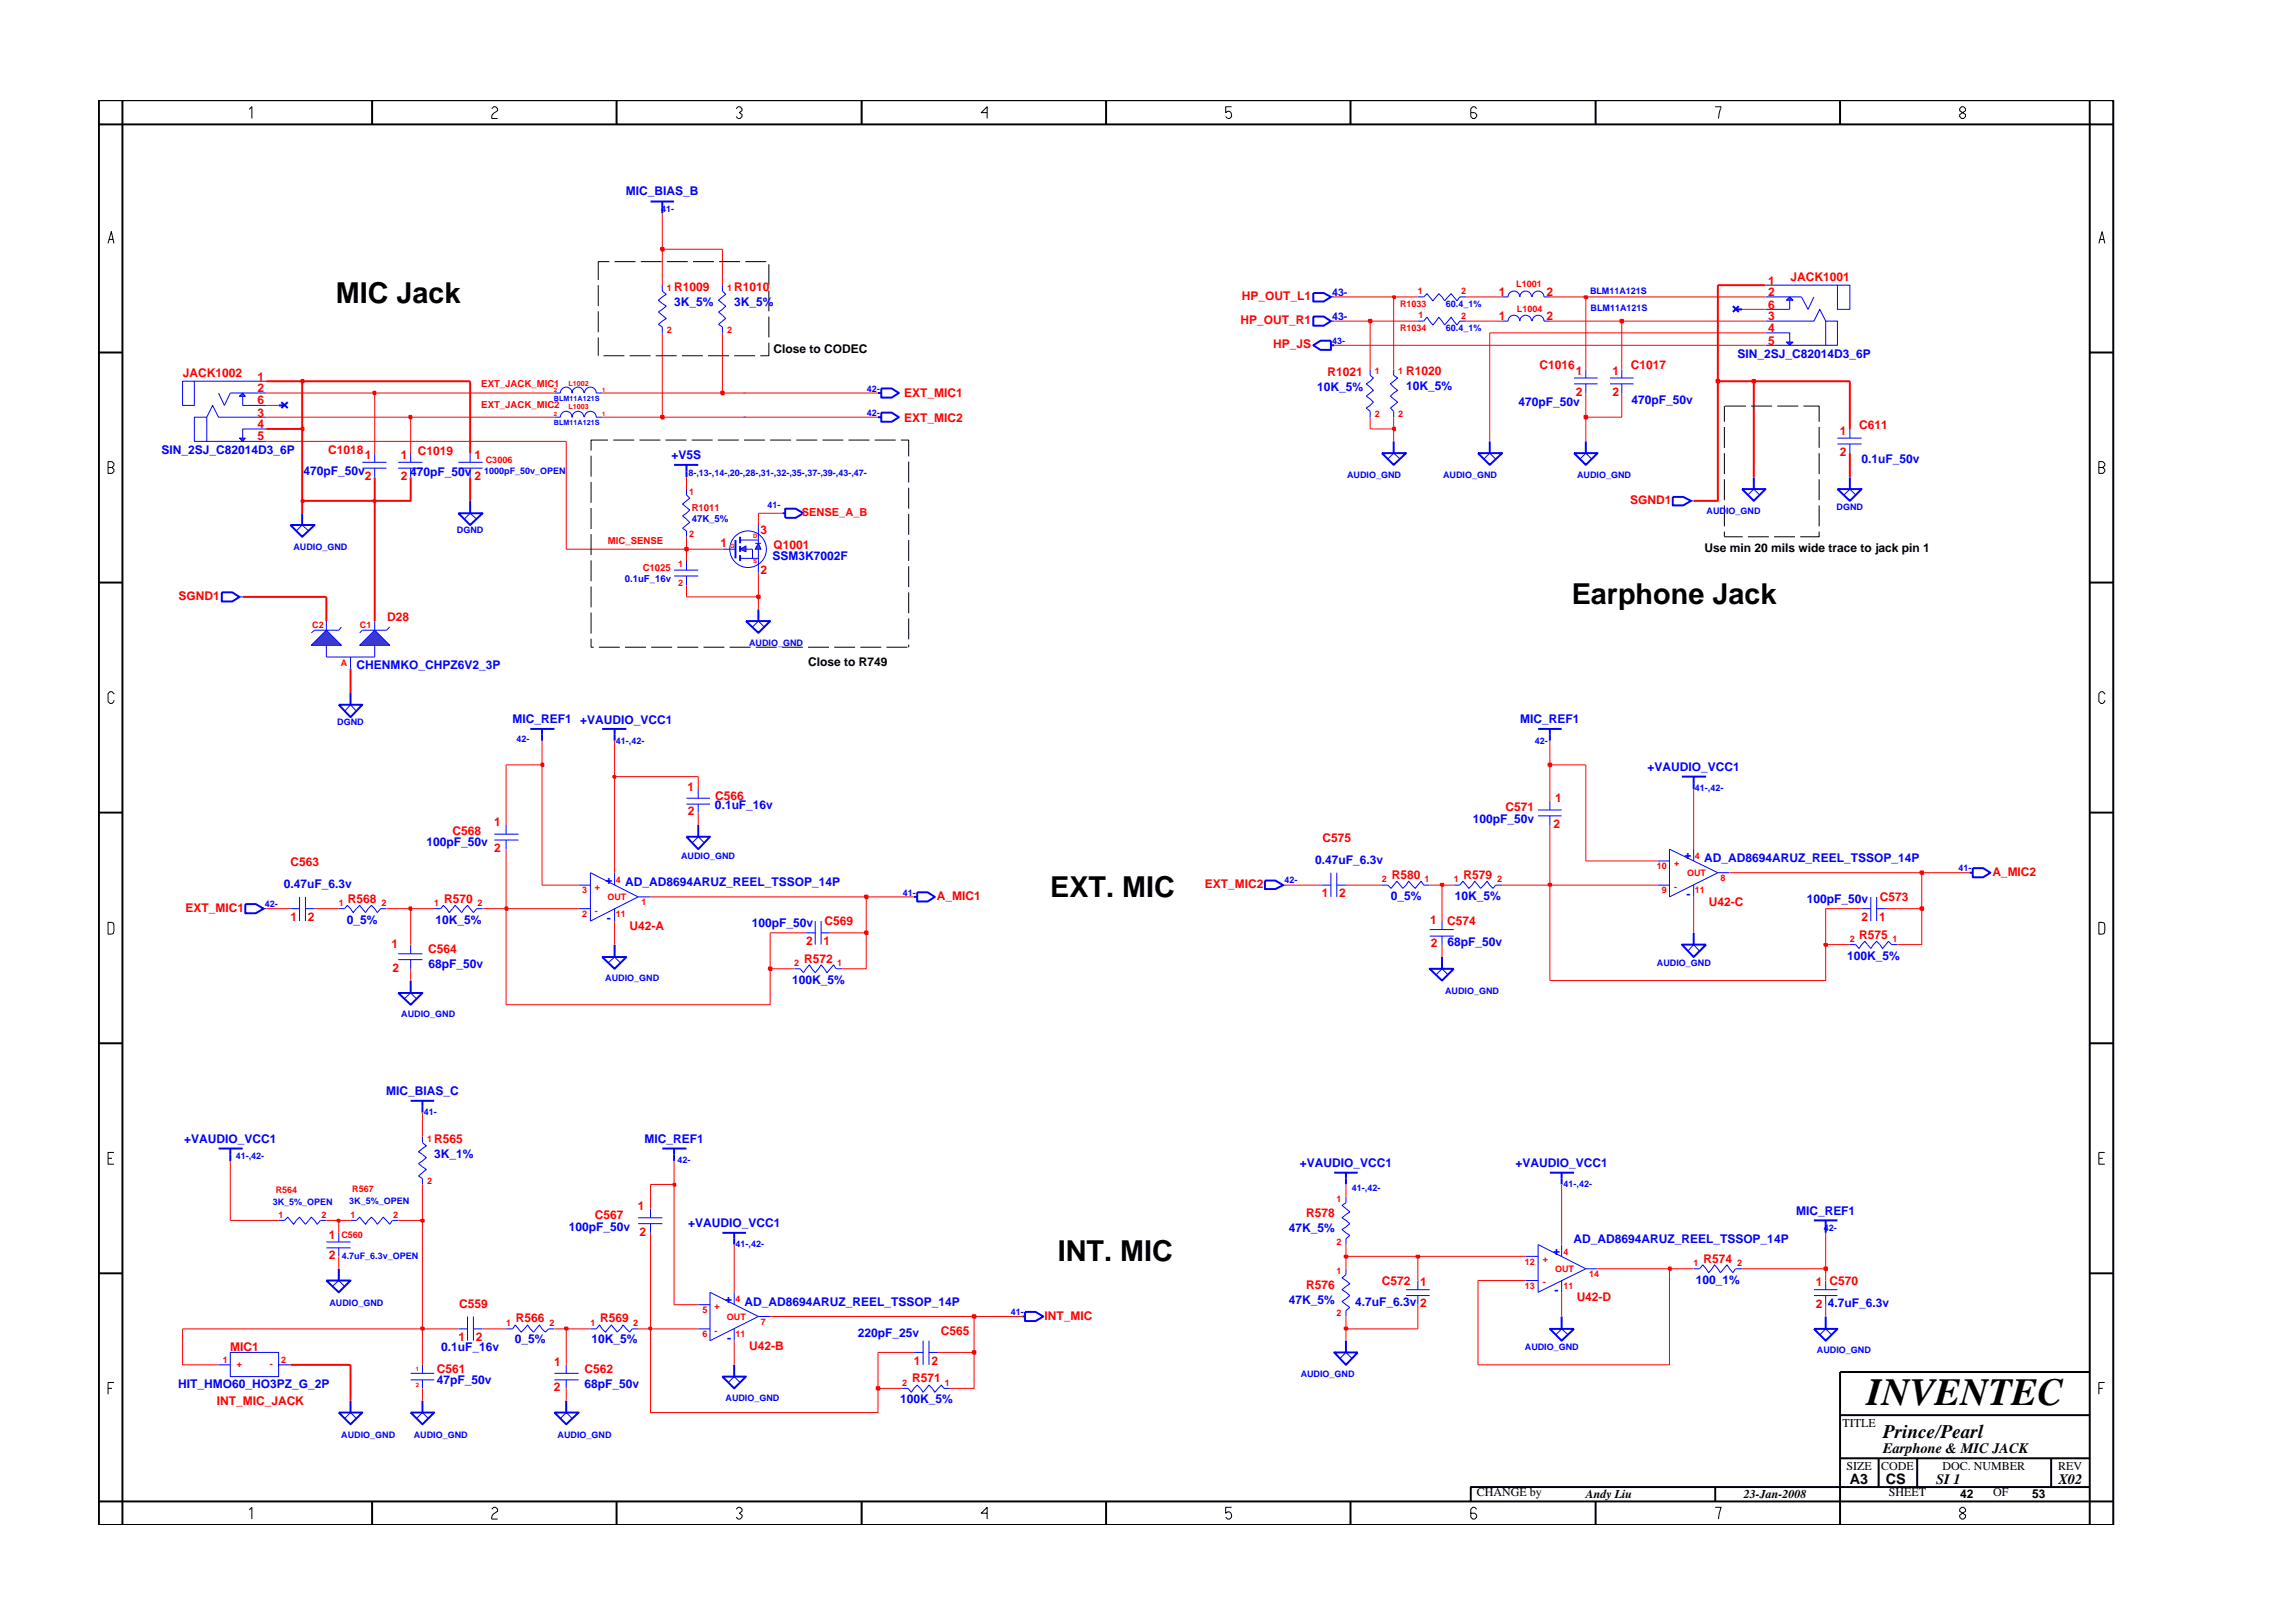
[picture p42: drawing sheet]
<svg xmlns="http://www.w3.org/2000/svg" width="297mm" height="210mm" viewBox="0 0 297 210" stroke-linecap="round" stroke-linejoin="round" font-family="sans-serif">
<defs><g id="words">
<text font-size="5" x="241.8" y="182">INVENTEC</text>
<g font-size="3.7">
<text x="43.5" y="39.3">MIC Jack</text>
<text x="203.6" y="78.3">Earphone Jack</text>
<text x="136.1" y="116.2">EXT. MIC</text>
<text x="137" y="163.4">INT. MIC</text>
</g>
<text font-size="2.5" x="244" y="186.3">Prince/Pearl</text>
<g font-size="1.9">
<text x="244" y="188.2">Earphone &amp; MIC JACK</text>
<text x="239.6" y="192.2">A3</text>
<text x="244.3" y="192.3">CS</text>
<text x="250.8" y="192.2">SI 1</text>
<text x="266.6" y="192.2">X02</text>
</g>
<g font-size="1.6" fill="#00f">
<text x="81.1" y="25.3">MIC_BIAS_B</text>
<text x="87.3" y="39.7">3K_5%</text>
<text x="95.1" y="39.7">3K_5%</text>
<text x="225.1" y="46.4">SIN_2SJ_C82014D3_6P</text>
<text x="170.6" y="50.7">10K_5%</text>
<text x="182.1" y="50.6">10K_5%</text>
<text x="196.7" y="52.6">470pF_50v</text>
<text x="211.4" y="52.3">470pF_50v</text>
<text x="20.9" y="58.9">SIN_2SJ_C82014D3_6P</text>
<text x="87" y="59.5">+V5S</text>
<text x="39.3" y="61.5">470pF_50v</text>
<text x="53.1" y="61.7">470pF_50v</text>
<text x="241.1" y="60">0.1uF_50v</text>
<text x="100.1" y="72.6">SSM3K7002F</text>
<text x="46.2" y="86.6">CHENMKO_CHPZ6V2_3P</text>
<text x="66.4" y="93.7">MIC_REF1</text>
<text x="75.2" y="93.8">+VAUDIO_VCC1</text>
<text x="196.9" y="93.7">MIC_REF1</text>
<text x="213.4" y="99.8">+VAUDIO_VCC1</text>
<text x="92.6" y="104.8">0.1uF_16v</text>
<text x="190.8" y="106.6">100pF_50v</text>
<text x="55.2" y="109.6">100pF_50v</text>
<text x="170.4" y="111.9">0.47uF_6.3v</text>
<text x="218.2" y="111.3">+</text>
<text x="220.8" y="111.7">AD_AD8694ARUZ_REEL_TSSOP_14P</text>
<text x="36.8" y="115">0.47uF_6.3v</text>
<text x="44.9" y="119.7">0_5%</text>
<text x="56.4" y="119.7">10K_5%</text>
<text x="78.4" y="114.5">+</text>
<text x="78.6" y="119.5">-</text>
<text x="81" y="114.8">AD_AD8694ARUZ_REEL_TSSOP_14P</text>
<text x="180.2" y="116.6">0_5%</text>
<text x="188.5" y="116.6">10K_5%</text>
<text x="218.5" y="116.3">-</text>
<text x="234.1" y="117">100pF_50v</text>
<text x="55.5" y="125.4">68pF_50v</text>
<text x="97.4" y="120.1">100pF_50v</text>
<text x="187.5" y="122.6">68pF_50v</text>
<text x="239.3" y="124.3">100K_5%</text>
<text x="102.6" y="127.5">100K_5%</text>
<text x="50" y="141.8">MIC_BIAS_C</text>
<text x="23.9" y="148">+VAUDIO_VCC1</text>
<text x="56.2" y="150">3K_1%</text>
<text x="83.5" y="148">MIC_REF1</text>
<text x="168.4" y="151.2">+VAUDIO_VCC1</text>
<text x="196.3" y="151.2">+VAUDIO_VCC1</text>
<text x="73.7" y="159.4">100pF_50v</text>
<text x="89.1" y="158.9">+VAUDIO_VCC1</text>
<text x="167" y="159.6">47K_5%</text>
<text x="203.8" y="161">AD_AD8694ARUZ_REEL_TSSOP_14P</text>
<text x="232.7" y="157.3">MIC_REF1</text>
<text x="201.2" y="162.6">+</text>
<text x="201.4" y="167.6">-</text>
<text x="219.7" y="166.3">100_1%</text>
<text x="93.9" y="168.8">+</text>
<text x="94.2" y="173.8">-</text>
<text x="96.5" y="169.2">AD_AD8694ARUZ_REEL_TSSOP_14P</text>
<text x="111.1" y="173.3">220pF_25v</text>
<text x="167" y="168.9">47K_5%</text>
<text x="175.5" y="169.2">4.7uF_6.3v</text>
<text x="236.8" y="169.3">4.7uF_6.3v</text>
<text x="23.1" y="179.8">HIT_HMO60_HO3PZ_G_2P</text>
<text x="56.6" y="179.3">47pF_50v</text>
<text x="57.1" y="175">0.1uF_16v</text>
<text x="66.7" y="174">0_5%</text>
<text x="75.7" y="179.8">68pF_50v</text>
<text x="76.6" y="174">10K_5%</text>
<text x="116.6" y="181.8">100K_5%</text>
</g>
<g font-size="1.6" fill="#f00">
<text x="87.3" y="37.7">R1009</text>
<text x="95.1" y="37.7">R1010</text>
<text x="160.9" y="38.9">HP_OUT_L1</text>
<text x="194.2" y="41.4">1</text>
<text x="194.2" y="38.3">1</text>
<text x="200.3" y="41.4">2</text>
<text x="200.3" y="38.3">2</text>
<text x="229.1" y="36.9">1</text>
<text x="229.1" y="38.4">2</text>
<text x="229.1" y="41.5">3</text>
<text x="229.1" y="40">6</text>
<text x="231.9" y="36.4">JACK1001</text>
<text x="160.7" y="42">HP_OUT_R1</text>
<text x="164.9" y="45.1">HP_JS</text>
<text x="199.4" y="47.8">C1016</text>
<text x="211.3" y="47.8">C1017</text>
<text x="229.1" y="43">4</text>
<text x="229.1" y="44.6">5</text>
<text x="23.7" y="48.9">JACK1002</text>
<text x="33.4" y="49.3">1</text>
<text x="33.4" y="50.8">2</text>
<text x="33.4" y="54">3</text>
<text x="33.4" y="52.4">6</text>
<text x="117.1" y="51.5">EXT_MIC1</text>
<text x="172" y="48.7">R1021</text>
<text x="182.1" y="48.6">R1020</text>
<text x="204.1" y="48.6">1</text>
<text x="204.1" y="51.3">2</text>
<text x="208.9" y="48.6">1</text>
<text x="208.9" y="51.3">2</text>
<text x="33.4" y="55.5">4</text>
<text x="33.4" y="57">5</text>
<text x="42.5" y="58.8">C1018</text>
<text x="47.3" y="59.5">1</text>
<text x="51.9" y="59.5">1</text>
<text x="54.1" y="58.9">C1019</text>
<text x="61.5" y="59.5">1</text>
<text x="117.1" y="54.6">EXT_MIC2</text>
<text x="238.3" y="56.3">1</text>
<text x="238.3" y="59.1">2</text>
<text x="240.8" y="55.6">C611</text>
<text x="47.3" y="62.2">2</text>
<text x="51.9" y="62.2">2</text>
<text x="61.5" y="62.2">2</text>
<text x="211.2" y="65.3">SGND1</text>
<text x="93.3" y="70.9">1</text>
<text x="98.5" y="69.1">3</text>
<text x="100.2" y="71.1">Q1001</text>
<text x="23.1" y="77.7">SGND1</text>
<text x="98.5" y="74.4">2</text>
<text x="50.2" y="80.5">D28</text>
<text x="64" y="107">1</text>
<text x="89.1" y="102.5">1</text>
<text x="89.1" y="105.6">2</text>
<text x="92.7" y="103.7">C566</text>
<text x="195" y="105.1">C571</text>
<text x="201.3" y="107.3">2</text>
<text x="201.5" y="103.9">1</text>
<text x="37.6" y="112.2">C563</text>
<text x="58.6" y="108.1">C568</text>
<text x="64" y="110.4">2</text>
<text x="171.3" y="109.1">C575</text>
<text x="180.3" y="113.8">R580</text>
<text x="189.6" y="113.8">R579</text>
<text x="258.1" y="113.5">A_MIC2</text>
<text x="24" y="118.1">EXT_MIC1</text>
<text x="37.6" y="119.3">1</text>
<text x="39.9" y="119.3">2</text>
<text x="45.1" y="117">R568</text>
<text x="57.5" y="117">R570</text>
<text x="106.8" y="119.9">C569</text>
<text x="121.4" y="116.6">A_MIC1</text>
<text x="156.1" y="115">EXT_MIC2</text>
<text x="171.2" y="116.2">1</text>
<text x="173.5" y="116.2">2</text>
<text x="185.3" y="119.6">1</text>
<text x="187.5" y="119.8">C574</text>
<text x="221.3" y="117.4">U42-C</text>
<text x="241.2" y="119.3">2</text>
<text x="243.4" y="119.3">1</text>
<text x="243.5" y="116.8">C573</text>
<text x="50.7" y="122.8">1</text>
<text x="50.8" y="125.9">2</text>
<text x="55.5" y="123.5">C564</text>
<text x="81.6" y="120.5">U42-A</text>
<text x="104.2" y="124.7">R572</text>
<text x="104.4" y="122.4">2</text>
<text x="106.7" y="122.4">1</text>
<text x="185.4" y="122.7">2</text>
<text x="240.8" y="121.6">R575</text>
<text x="56.2" y="148">R565</text>
<text x="42.6" y="160.5">1</text>
<text x="77.1" y="157.9">C567</text>
<text x="82.6" y="156.7">1</text>
<text x="82.8" y="160.1">2</text>
<text x="169.2" y="157.7">R578</text>
<text x="42.6" y="163.2">2</text>
<text x="169.2" y="167">R576</text>
<text x="179" y="166.5">C572</text>
<text x="184" y="166.7">1</text>
<text x="220.7" y="163.6">R574</text>
<text x="235.2" y="166.7">1 C570</text>
<text x="59.4" y="173.7">1</text>
<text x="59.5" y="169.5">C559</text>
<text x="61.6" y="173.7">2</text>
<text x="66.8" y="171.3">R566</text>
<text x="77.8" y="171.3">R569</text>
<text x="121.9" y="172.9">C565</text>
<text x="135.3" y="171">INT_MIC</text>
<text x="184" y="169.3">2</text>
<text x="204.2" y="168.6">U42-D</text>
<text x="235.2" y="169.4">2</text>
<text x="29.8" y="175">MIC1</text>
<text x="56.6" y="177.8">C561</text>
<text x="71.8" y="177">1</text>
<text x="75.7" y="177.8">C562</text>
<text x="97.1" y="174.8">U42-B</text>
<text x="118.1" y="179.1">R571</text>
<text x="118.4" y="176.8">1</text>
<text x="120.7" y="176.8">2</text>
<text x="28.1" y="182.1">INT_MIC_JACK</text>
<text x="71.7" y="180.2">2</text>
</g>
<g font-size="1.6">
<text x="100.2" y="45.7">Close to CODEC</text>
<text x="220.8" y="71.6">Use min 20 mils wide trace to jack pin 1</text>
<text x="104.7" y="86.3">Close to R749</text>
<text x="238.7" y="184.8">TITLE</text>
<text x="239.2" y="190.4">SIZE</text>
<text x="243.7" y="190.4">CODE</text>
<text x="251.6" y="190.4">DOC. NUMBER</text>
<text x="266.6" y="190.4">REV</text>
<text x="191.3" y="193.9">CHANGE by</text>
<text x="205.4" y="194.1">Andy Liu</text>
<text x="225.9" y="194.1">23-Jan-2008</text>
<text x="244.7" y="193.9">SHEET</text>
<text x="253.9" y="194.1">42</text>
<text x="258.2" y="193.9">OF</text>
<text x="263.3" y="194.1">53</text>
</g>
<g font-size="1.4" fill="#00f">
<text x="172.6" y="41.4">43-</text>
<text x="172.6" y="38.3">43-</text>
</g>
<text font-size="1.4" fill="#f00" x="103.9" y="66.9">SENSE_A_B</text>
<g font-size="1.2" fill="#00f">
<text x="85.6" y="27.5">41-</text>
<text x="187.3" y="39.7">60.4_1%</text>
<text x="206" y="38">BLM11A121S</text>
<text x="206.1" y="40.3">BLM11A121S</text>
<text x="172.6" y="44.6">43-</text>
<text x="187.3" y="42.9">60.4_1%</text>
<text x="112.3" y="53.9">42-</text>
<text x="112.3" y="50.7">42-</text>
<text x="62.7" y="61.4">1000pF_50v_OPEN</text>
<text x="89.2" y="61.7">8-,13-,14-,20-,28-,31-,32-,35-,37-,39-,43-,47-</text>
<text x="99.4" y="65.8">41-</text>
<text x="174.5" y="61.9">AUDIO_GND</text>
<text x="186.9" y="61.9">AUDIO_GND</text>
<text x="204.3" y="62">AUDIO_GND</text>
<text x="38" y="71.3">AUDIO_GND</text>
<text x="59.2" y="69.1">DGND</text>
<text x="89.6" y="67.6">47K_5%</text>
<text x="221.1" y="66.6">AUDIO_GND</text>
<text x="237.9" y="66">DGND</text>
<text x="80.9" y="75.4">0.1uF_16v</text>
<text x="97" y="83.6">AUDIO_GND</text>
<text x="43.7" y="94">DGND</text>
<text x="66.9" y="96.2">42-</text>
<text x="79.8" y="96.3">41-,42-</text>
<text x="198.8" y="96.4">42-</text>
<text x="219.6" y="102.5">41-,42-</text>
<text x="88.2" y="111.2">AUDIO_GND</text>
<text x="253.7" y="112.9">41-</text>
<text x="34.3" y="117.5">42-</text>
<text x="117" y="116">41-</text>
<text x="166.4" y="114.4">42-</text>
<text x="214.6" y="125.2">AUDIO_GND</text>
<text x="52" y="131.8">AUDIO_GND</text>
<text x="78.4" y="127.1">AUDIO_GND</text>
<text x="187.2" y="128.8">AUDIO_GND</text>
<text x="54.9" y="144.4">41-</text>
<text x="30.5" y="150.1">41-,42-</text>
<text x="45.2" y="156">3K_5%_OPEN</text>
<text x="87.8" y="150.7">42-</text>
<text x="175.1" y="154.3">41-,42-</text>
<text x="202.6" y="153.7">41-,42-</text>
<text x="35.3" y="156.1">3K_5%_OPEN</text>
<text x="95.3" y="161.5">41-,42-</text>
<text x="236.3" y="159.5">42-</text>
<text x="44.3" y="163">4.7uF_6.3v_OPEN</text>
<text x="42.7" y="169.1">AUDIO_GND</text>
<text x="130.9" y="170.4">41-</text>
<text x="168.5" y="178.5">AUDIO_GND</text>
<text x="197.5" y="174.9">AUDIO_GND</text>
<text x="235.4" y="175.3">AUDIO_GND</text>
<text x="94" y="181.5">AUDIO_GND</text>
<text x="44.2" y="186.2">AUDIO_GND</text>
<text x="53.6" y="186.2">AUDIO_GND</text>
<text x="72.2" y="186.2">AUDIO_GND</text>
</g>
<g font-size="1.2" fill="#f00">
<text x="86.4" y="37.7">1</text>
<text x="94.2" y="37.7">1</text>
<text x="181.4" y="39.7">R1033</text>
<text x="183.7" y="38.1">1</text>
<text x="183.8" y="41.2">1</text>
<text x="189.3" y="41.3">2</text>
<text x="189.3" y="38.1">2</text>
<text x="196.4" y="37.2">L1001</text>
<text x="196.5" y="40.4">L1004</text>
<text x="86.4" y="43.1">2</text>
<text x="94.2" y="43.1">2</text>
<text x="181.4" y="42.9">R1034</text>
<text x="62.3" y="52.9">EXT_JACK_MIC2</text>
<text x="62.3" y="50.1">EXT_JACK_MIC1</text>
<text x="178.1" y="48.5">1</text>
<text x="181.1" y="48.5">1</text>
<text x="178.1" y="54">2</text>
<text x="181.1" y="54">2</text>
<text x="62.9" y="60">C3006</text>
<text x="89.3" y="64.1">1</text>
<text x="78.7" y="70.4">MIC_SENSE</text>
<text x="89.3" y="69.5">2</text>
<text x="89.6" y="66.2">R1011</text>
<text x="83.3" y="73.9">C1025</text>
<text x="87.9" y="73.4">1</text>
<text x="87.9" y="75.9">2</text>
<text x="40.4" y="81.4">C2</text>
<text x="46.6" y="81.4">C1</text>
<text x="44.1" y="86.3">A</text>
<text x="214.6" y="112.6">10</text>
<text x="216.9" y="112.1">+</text>
<text x="218.5" y="113.5">OUT</text>
<text x="219.6" y="111.2">4</text>
<text x="43.9" y="117.4">1</text>
<text x="49.4" y="117.4">2</text>
<text x="56.2" y="117.4">1</text>
<text x="61.9" y="117.4">2</text>
<text x="75.4" y="115.7">3</text>
<text x="75.4" y="118.8">2</text>
<text x="77.1" y="115.3">+</text>
<text x="77.1" y="118.4">-</text>
<text x="78.7" y="116.6">OUT</text>
<text x="79.8" y="114.4">4</text>
<text x="79.8" y="118.8">11</text>
<text x="83.1" y="117.2">1</text>
<text x="179" y="114.2">2</text>
<text x="184.5" y="114.2">1</text>
<text x="188.3" y="114.2">1</text>
<text x="193.9" y="114.2">2</text>
<text x="215.3" y="115.7">9</text>
<text x="216.9" y="115.3">-</text>
<text x="219.6" y="115.7">11</text>
<text x="222.9" y="114.2">8</text>
<text x="102.9" y="125.1">2</text>
<text x="108.4" y="125.1">1</text>
<text x="239.6" y="122">2</text>
<text x="245.2" y="122">1</text>
<text x="55.3" y="148">1</text>
<text x="35.7" y="154.5">R564</text>
<text x="45.6" y="154.5">R567</text>
<text x="55.3" y="153.4">2</text>
<text x="173.1" y="155.7">1</text>
<text x="36.1" y="157.8">1</text>
<text x="41.6" y="157.8">2</text>
<text x="44.2" y="160.3">C560</text>
<text x="45.4" y="157.8">1</text>
<text x="50.9" y="157.8">2</text>
<text x="173.1" y="161.2">2</text>
<text x="173.1" y="165.1">1</text>
<text x="197.5" y="163.9">12</text>
<text x="197.5" y="166.9">13</text>
<text x="199.8" y="163.5">+</text>
<text x="199.8" y="166.5">-</text>
<text x="201.4" y="164.8">OUT</text>
<text x="202.6" y="162.5">4</text>
<text x="202.6" y="166.9">11</text>
<text x="205.9" y="165.4">14</text>
<text x="219.4" y="163.9">1</text>
<text x="225" y="163.9">2</text>
<text x="65.6" y="171.7">1</text>
<text x="71.2" y="171.7">2</text>
<text x="76.5" y="171.7">1</text>
<text x="82" y="171.7">2</text>
<text x="91" y="170.1">5</text>
<text x="91" y="173.2">6</text>
<text x="92.6" y="169.6">+</text>
<text x="92.6" y="172.8">-</text>
<text x="94.2" y="171">OUT</text>
<text x="95.3" y="168.7">4</text>
<text x="95.3" y="173.2">11</text>
<text x="98.6" y="171.6">7</text>
<text x="173.1" y="170.5">2</text>
<text x="28.8" y="176.6">1</text>
<text x="30.7" y="177.2">+</text>
<text x="34.9" y="177.2">-</text>
<text x="36.4" y="176.6">2</text>
<text x="116.9" y="179.5">2</text>
<text x="122.4" y="179.5">1</text>
</g>
<g font-size=".9" fill="#00f">
<text x="71.8" y="51.9">BLM11A121S</text>
<text x="71.8" y="55.1">BLM11A121S</text>
</g>
<g font-size=".9" fill="#f00">
<text x="73.6" y="50">L1002</text>
<text x="73.6" y="53">L1003</text>
</g>
<g font-size=".8" fill="#f00">
<text x="71.7" y="50.7">2</text>
<text x="71.7" y="53.9">2</text>
<text x="78" y="50.7">1</text>
<text x="78" y="53.9">1</text>
<text x="94.6" y="70.9">G</text>
<text x="97.6" y="69.8">D</text>
<text x="97.6" y="73">S</text>
<text x="53.9" y="177.6">1</text>
<text x="53.9" y="179.7">2</text>
</g>
</g></defs>
<path d="M113.7 50.9h.5M114.2 50.3h1.3l.9 .6-.9 .6h-1.3zM179 58.7h3.1l-1.6 1.5zM180.5 57.2v1.5M191.5 58.7h3.1l-1.6 1.5zM193 57.2v1.5M43.9 183h3l-1.5 1.5zM45.4 181.5v1.5" fill="none" stroke="#00f" stroke-width=".25"/>
<g fill="none" stroke="#00f" stroke-width=".13">
<path d="M228.7 36.9h9.3M231.8 38.5v1.6h-3.1M235 38.5l-.8 1.6-.8-1.6h-4.7M238 36.9h1.6v3.2h-1.6zM179.8 59.5l.7-.8 .9 .8M192.2 59.5l.8-.8 .7 .8M228.7 41.6h6.3l.7-1.5 .8 1.5M228.7 44.7h7.8M228.7 43.1h3.1v1.6M236.5 41.6h1.5v3.1h-1.5zM87.3 74.6h3.2M87.3 73.9h3.2"/>
<path d="M88.9 72.7v1.2M88.9 74.6v1.2M186.8 119.3v1.1M185.2 121.3h3.1M185.2 120.4h3.1M186.8 121.3v1.1M239.6 122.4h.8l.4 .5 .8-1 .7 1 .8-1 .8 1 .7-1 .5 .5h.7M59.4 172.2h1.2M60.6 170.5v3.2M61.3 172.2h1.2M61.3 170.5v3.2M44.6 183.8l.8-.8 .8 .8"/>
</g>
<path d="M231.8 38.5l.5 .4h-.9z" fill="#3c3cc8"/>
<path d="M231.8 38.5l.5 .4h-.9z" fill="none" stroke="#00f" stroke-width=".13"/>
<path d="M231.4 44.3h.9l-.5 .4z" fill="#3c3cc8"/>
<g fill="none" stroke="#00f" stroke-width=".13">
<path d="M85.8 36.9v.8l.5 .4-1 .8 1 .8-1 .7 1 .9-1 .7 .5 .4v.7M93.6 36.9v.8l.4 .4-.9 .8 .9 .8-.9 .7 .9 .9-.9 .7 .5 .4v.7M23.7 49.4h1.5v3.1h-1.5zM25.2 54h1.6v3.2h-1.6zM25.2 49.4h9.3M26.8 57.2h7.7M26.8 54l.7-1.5 .8 1.5h6.2M28.3 50.9l.8 1.6 .7-1.6h4.7M31.4 50.9v1.6h3.1M34.5 55.6h-3.1v1.6M172.4 41.6h.4M177.5 47.9v.7l.4 .4-.9 .7 .9 .9-.9 .7 .9 .8-.9 .8 .5 .4v.7"/>
<path d="M231.4 44.3h.9l-.5 .4zM38.4 68.8l.7-.8 .9 .8M226.4 64.1l.8-.7 .8 .7M34.1 117.7h.4M75 114.7h1.5M75 117.7h1.5M76.5 113.1l6.2 3.1-6.2 3.1zM79.6 113.1v1.6M79.6 117.7v1.6M82.7 116.2h1.6M105.6 119.3v3.1M106.4 119.3v3.1"/>
<path d="M104.4 120.8h1.2M106.4 120.8h1.2M43.9 159.7v1.2M42.3 161.7h3.1M42.3 160.9h3.1M43.9 161.7v1.1M116.9 179.9h.7l.5 .5 .7-1 .8 1 .7-1 .8 1 .8-1 .4 .5h.7M235.7 172.9l.8-.7 .8 .7"/>
</g>
<g fill="none" stroke="#00f" stroke-width=".25">
<path d="M170.1 41h1.4l.9 .6-.9 .6h-1.4zM37.6 68h3.2l-1.7 1.5zM39.1 66.5v1.5M87.3 60.2h3.2M88.9 60.2v1.6M225.7 63.4h3l-1.5 1.5zM227.2 61.8v1.6M78 94.4h3.1M79.6 94.4v1.6M31.8 117.1h1.3l1 .6-1 .6h-1.3zM132.4 170.5h.4M132.8 170h1.3l1.1 .5-1.1 .6h-1.3z"/>
<path d="M235 172.2h3l-1.5 1.5zM236.5 170.5v1.7"/>
</g>
<path d="M31.4 50.9l.4 .4h-.8z" fill="#3c3cc8"/>
<path d="M31.4 50.9l.4 .4h-.8z" fill="none" stroke="#00f" stroke-width=".13"/>
<path d="M31 56.8h.8l-.4 .4z" fill="#3c3cc8"/>
<path d="M31 56.8h.8l-.4 .4zM48.5 80.5v1.1M48.5 83.6v1.5M50.5 81.2l-.4 .4h-3.2l-.3 .4" fill="none" stroke="#00f" stroke-width=".13"/>
<path d="M46.6 83.6l1.9-2 2 2z" fill="#3c3cc8"/>
<path d="M42.3 80.5v1.1M42.3 83.6v1.5M44.2 81.2l-.3 .4h-3.1l-.5 .4M46.6 83.6l1.9-2 2 2z" fill="none" stroke="#00f" stroke-width=".13"/>
<path d="M40.3 83.6l2-2 1.9 2z" fill="#3c3cc8"/>
<g fill="none" stroke="#00f" stroke-width=".13">
<path d="M172.4 38.5h.4M183.7 38.5h.7l.5-.5 .7 1 .8-1 .7 1 .9-1 .8 1 .3-.5h.8M194.6 38.5h.8a.76 .76 0 0 1 .7-.8 .76 .76 0 0 1 .8 .8 .76 .76 0 0 1 .7-.8 .76 .76 0 0 1 .8 .8M198.5 38.5a.76 .76 0 0 1 .7-.8 .76 .76 0 0 1 .8 .8h.8M46.9 59.9h3.2M48.5 58.7v1.2M59.4 59.9h3.1M60.9 58.7v1.2M71.8 54h.8a.76 .76 0 0 1 .7-.7 .76 .76 0 0 1 .8 .7 .76 .76 0 0 1 .8-.7 .76 .76 0 0 1 .7 .7M71.8 50.9h.8a.76 .76 0 0 1 .7-.7 .76 .76 0 0 1 .8 .7 .76 .76 0 0 1 .8-.7 .76 .76 0 0 1 .7 .7M75.7 54a.76 .76 0 0 1 .8-.7 .76 .76 0 0 1 .7 .7h.8M75.7 50.9a.76 .76 0 0 1 .8-.7 .76 .76 0 0 1 .7 .7h.8"/>
<path d="M96.3 54h.3M96.3 50.9h.3M180.5 47.9v.7l.5 .4-.9 .7 .9 .9-.9 .7 .9 .8-.9 .8 .4 .4v.7M183.7 41.6h.7l.5-.5 .7 1 .8-1 .7 1 .9-1 .8 1 .3-.5h.8M194.6 41.6h.8a.76 .76 0 0 1 .7-.8 .76 .76 0 0 1 .8 .8 .76 .76 0 0 1 .7-.8 .76 .76 0 0 1 .8 .8M198.5 41.6a.76 .76 0 0 1 .7-.8 .76 .76 0 0 1 .8 .8h.8M203.9 49h3.1M203.9 49.7h3.1M205.4 47.9v1.1M205.4 49.7v1.2M208.6 49h3M208.6 49.7h3"/>
<path d="M210.1 47.9v1.1M210.1 49.7v1.2M238 57.5h3.2M238 56.8h3.2M239.6 55.6v1.2M239.6 57.5v1.2M31 77.3h.4M46.9 60.6h3.2M48.5 60.6v1.2M59.4 60.6h3.1M60.1 67.3l.8-.8 .9 .8M60.9 60.6v1.2"/>
<path d="M93.6 71.1h1.7M219.1 64.9h.3M40.3 83.6l2-2 1.9 2zM42.3 85.1h6.2M45.4 85.1v1.5M97.5 81.2l.7-.7 .8 .7M37.6 117.7h1.2M38.8 116.2v3.1M39.6 117.7h1.2M39.6 116.2v3.1M43.9 117.7h.7l.4-.4 .7 .9 .9-.9 .8 .9 .7-.9 .8 .9 .4-.5h.8M64 108.1h3.2"/>
<path d="M64 108.8h3.2M65.6 106.9v1.2M65.6 108.8v1.2M88.9 103.4h3.1M88.9 104.2h3.1M90.5 102.2v1.2M90.5 104.2v1.1M166.2 114.7h.4M171.2 114.7h1.2M172.4 113.1v3.1M173.2 114.7h1.2M173.2 113.1v3.1"/>
<path d="M179 114.7h.8l.4 .4 .8-.9 .7 .9 .8-.9 .8 .9 .8-.9 .3 .5h.8M188.3 114.7h.8l.4-.5 .8 .9 .7-.9 .8 .9 .8-.9 .8 .9 .3-.4h.9M199.2 104.9h3.1M199.2 105.7h3.1M200.8 103.7v1.2M200.8 105.7v1.2M214.7 111.5h1.6M214.7 114.7h1.6M216.3 110l6.2 3.1-6.2 3.1zM219.4 110v1.5M219.4 114.7v1.5M222.5 113.1h1.6"/>
<path d="M52.4 129.4l.8-.8 .8 .8M78.8 124.7l.8-.7 .8 .7M186 126.3l.8-.8 .8 .8M218.6 123.2l.8-.8 .8 .8M36.1 158.1h.8l.4-.4 .7 .9 .8-.9 .8 .9 .7-.9 .8 .9 .4-.5h.8M54.7 147.3v.7l.5 .4-1 .8 1 .8-1 .7 1 .8-1 .8 .5 .4v.7M82.7 158.5h3.1M82.7 157.8h3.1M84.3 156.6v1.2M84.3 158.5v1.2M174.4 155.1v.7l-.6 .4 1.1 .8-1.1 .8 1.1 .7-1.1 .8 1.1 .7-.5 .5v.7M43 166.7l.9-.8 .7 .8"/>
<path d="M53.2 177.9h3M53.2 178.8h3M54.7 176.8v1.1M54.7 178.8v1.1M65.6 172.2h.8l.3-.6 .8 1 .9-1 .7 1 .8-1 .7 1 .5-.4h.7M71.8 177.9h3.2M71.8 178.8h3.2M73.3 176.8v1.1M73.3 178.8v1.1M94.3 179.1l.8-.8 .8 .8M118.4 175.2h1.2M119.6 173.7v3.1"/>
<path d="M120.3 175.2h1.2M120.3 173.7v3.1M173.6 176l.8-.8 .7 .8M174.4 164.4v.7l-.6 .5 1.1 .7-1.1 .8 1.1 .7-1.1 .8 1.1 .8-.5 .4v.7M182.1 167.1h3.1M182.1 167.8h3.1M183.7 165.9v1.2M183.7 167.8v1.2M197.6 165.9h1.6M197.6 162.8h1.6M199.2 161.2l6.2 3.2-6.2 3zM201.5 172.9l.8-.7 .8 .7"/>
<path d="M202.3 161.2v1.6M202.3 165.9v1.5M205.4 164.4h1.6M219.4 164.4h.8l.4-.5 .7 1 .8-1 .8 1 .8-1 .8 1 .3-.5h.9M54 183.8l.7-.8 .8 .8M72.6 183.8l.7-.8 .8 .8"/>
</g>
<g fill="none" stroke="#00f" stroke-width=".25">
<path d="M84.3 26.1h3M85.8 26.1v1.5M170.1 38h1.4l.9 .5-.9 .6h-1.4zM36.1 52.5h.8M36.4 52.1l.9 .8M37.3 52.1l-.9 .8M170.1 44.7l1-.6h1.3v1.2h-1.3zM172.4 44.7h.4M28.7 76.7h1.4l.9 .6-.9 .6h-1.4zM59.4 66.5h3.1l-1.6 1.5zM60.9 64.9v1.6M95.3 70v2.3"/>
<path d="M98.2 78.9v1.6M101.4 66.5h.3M101.7 65.9h1.4l1 .6-1 .6h-1.4zM216.7 64.4h1.3l1.1 .5-1.1 .6h-1.3zM96.6 80.5h3.2l-1.6 1.5zM163.9 114.1h1.3l1 .6-1 .5h-1.3zM217.9 100.6h3.1M219.4 100.6v1.6M255.1 113.1h.5M255.6 112.5h1.3l.9 .6-.9 .6h-1.3zM51.6 128.6h3.1l-1.5 1.6zM53.2 127v1.6"/>
<path d="M78 124h3.1l-1.5 1.5zM79.6 122.4v1.6M185.2 125.5h3.1l-1.5 1.5zM186.8 124v1.5M217.9 122.4h3.1l-1.6 1.6zM219.4 120.8v1.6M28.3 148.8h3.1M29.8 148.8v1.6M53.2 142.6h3M54.7 142.6v1.5M85.8 148.8h3.1M87.3 148.8v1.6"/>
<path d="M93.6 159.7h3M95.1 159.7v1.5M172.8 151.9h3.1M174.4 151.9v1.5M200.8 151.9h3.1M202.3 151.9v1.5M235 158.1h3M236.5 158.1v1.6M42.3 165.9h3.1l-1.5 1.5zM43.9 164.4v1.5M93.6 178.3h3l-1.5 1.6zM95.1 176.8v1.5"/>
<path d="M172.8 175.2h3.1l-1.5 1.6zM174.4 173.7v1.5M200.8 172.2h3.1l-1.6 1.5zM202.3 170.5v1.7M53.2 183h3l-1.5 1.5zM54.7 181.5v1.5M71.8 183h3.2l-1.7 1.5zM73.3 181.5v1.5"/>
</g>
<path d="M98.2 70.4l.4 .7h-.8z" fill="#3c3cc8"/>
<path d="M97.8 70.4h.8M98.2 70.4l.4 .7h-.8z" fill="none" stroke="#00f" stroke-width=".13"/>
<path d="M95.9 71.1l.7-.4v.8z" fill="#3c3cc8"/>
<g fill="none" stroke="#00f" stroke-width=".13">
<path d="M51.6 59.9h3.1M53.2 58.7v1.2M204.7 59.5l.7-.8 .8 .8M51.6 60.6h3.1M53.2 60.6v1.2M88.9 63.4v.7l.5 .4-1 .8 1 .8-1 .7 1 .9-1 .7 .5 .4v.7M95.9 70h2.3M95.9 71.1l.7-.4v.8zM95.9 72.3h2.3M96.6 71.1h.9v1.2M98.2 68v2.4M98.2 71.1v3.1"/>
<path d="M238.9 64.1l.7-.7 .8 .7M44.6 92.1l.8-.8 .8 .8M56.2 117.7h.9l.3-.4 .8 .9 .8-.9 .8 .9 .8-.9 .7 .9 .5-.5h.7M89.7 109.2l.8-.8 .7 .8M241.2 117.7h1.1M242.3 116.2v3.1M243.1 117.7h1.2M243.1 116.2v3.1M51.6 124.3h3.1M51.6 123.6h3.1M53.2 122.4v1.2M53.2 124.3v1.2"/>
<path d="M102.9 125.5h.8l.4 .5 .7-1 .8 1 .8-1 .7 1 .9-1 .3 .5h.8M45.4 158.1h.8l.4-.4 .8 .9 .7-.9 .8 .9 .7-.9 .9 .9 .3-.5h.8M28.3 176.8h1.5M29.8 175.2h6.3v3.1h-6.3zM36.1 176.8h1.5M76.5 172.2h.7l.5-.6 .7 1 .8-1 .8 1 .7-1 .9 1 .3-.4h.8M90.5 169h1.5M90.5 172.2h1.5M92 167.4l6.2 3.1-6.2 3.2zM95.1 167.4v1.6M95.1 172.2v1.5M98.2 170.5h1.6"/>
<path d="M235 167.1h3M235 167.8h3M236.5 165.9v1.2M236.5 167.8v1.2"/>
<circle cx="96.9" cy="71.1" r="2.37"/>
</g>
<g fill="none" stroke="#00f" stroke-width=".25">
<path d="M224.5 39.7l.7 .7M225.2 39.7l-.7 .7M113.7 54h.5M114.2 53.5h1.3l.9 .5-.9 .6h-1.3zM203.9 58.7h3.1l-1.6 1.5zM205.4 57.2v1.5M224.8 40.1h.9M95.9 69.5v.9M95.9 70.7v.8M95.9 71.9v.8M238 63.4h3.2l-1.6 1.5zM239.6 61.8v1.6"/>
<path d="M43.9 91.3h3l-1.5 1.6zM45.4 89.8v1.5M68.7 94.4h3.1M70.2 94.4v1.6M199.2 94.4h3.1M200.8 94.4v1.6M88.9 108.4h3.1l-1.5 1.6zM90.5 106.9v1.5M118.4 116.2h.4M118.8 115.6h1.4l.9 .6-.9 .6h-1.4z"/>
</g>
<path d="M54.7 179.9v1.6M73.3 179.9v1.6M84.3 172.2v10.8h29.4v-3.1" fill="none" stroke="#f00" stroke-width=".13"/>
<path d="M45.4 176.8v4.7" fill="none" stroke="#f00" stroke-width=".25"/>
<path d="M113.6 179.7h.3v.3h-.3z" fill="#8e2323"/>
<path d="M37.6 176.8h7.8M113.6 179.7h.3v.3h-.3z" fill="none" stroke="#f00" stroke-width=".25"/>
<path d="M23.7 172.2v4.6h4.6M54.7 172.2v4.6M73.3 172.2v4.6M95.1 173.7v3.1M118.4 175.2h-4.7v4.7h3.2M121.5 175.2h4.7v4.7h-3.2M216.3 164.4v12.4h-24.8v-10.9" fill="none" stroke="#f00" stroke-width=".13"/>
<path d="M126 175h.4v.4h-.4z" fill="#8e2323"/>
<path d="M126 175h.4v.4h-.4z" fill="none" stroke="#f00" stroke-width=".25"/>
<path d="M23.7 172.2h31M126.2 170.5v4.7M174.4 172.2v1.5" fill="none" stroke="#f00" stroke-width=".13"/>
<path d="M54.6 172h.3v.2h-.3z" fill="#8e2323"/>
<path d="M54.6 172h.3v.2h-.3z" fill="none" stroke="#f00" stroke-width=".25"/>
<path d="M54.7 158.1v14.1h4.7M62.5 172.2h3.1M71.8 172.2h1.5" fill="none" stroke="#f00" stroke-width=".13"/>
<path d="M73.2 172h.3v.2h-.3z" fill="#8e2323"/>
<path d="M73.2 172h.3v.2h-.3z" fill="none" stroke="#f00" stroke-width=".25"/>
<path d="M73.3 172.2h3.2M82.7 172.2h1.6" fill="none" stroke="#f00" stroke-width=".13"/>
<path d="M84.1 172h.3v.2h-.3z" fill="#8e2323"/>
<path d="M84.1 172h.3v.2h-.3z" fill="none" stroke="#f00" stroke-width=".25"/>
<path d="M84.3 159.7v12.5h6.2" fill="none" stroke="#f00" stroke-width=".13"/>
<path d="M174.2 172h.3v.2h-.3z" fill="#8e2323"/>
<path d="M174.2 172h.3v.2h-.3z" fill="none" stroke="#f00" stroke-width=".25"/>
<path d="M99.8 170.5h26.4M183.7 169v3.2h-9.3v-1.7" fill="none" stroke="#f00" stroke-width=".13"/>
<path d="M126 170.4h.4v.3h-.4z" fill="#8e2323"/>
<path d="M126 170.4h.4v.3h-.4z" fill="none" stroke="#f00" stroke-width=".25"/>
<path d="M87.3 153.4v15.6h3.2M43.9 162.8v1.6M95.1 161.2v6.2M126.2 170.5h6.2M174.4 162.8v1.6M183.7 162.8v3.1M191.5 165.9h6.1M202.3 167.4v3.1M207 164.4h9.3M236.5 164.4v1.5M236.5 169v1.5" fill="none" stroke="#f00" stroke-width=".13"/>
<path d="M216.2 164.2h.2v.3h-.2z" fill="#8e2323"/>
<path d="M216.2 164.2h.2v.3h-.2z" fill="none" stroke="#f00" stroke-width=".25"/>
<path d="M216.3 164.4h3.1M225.7 164.4h10.8" fill="none" stroke="#f00" stroke-width=".13"/>
<path d="M236.3 164.2h.4v.3h-.4z" fill="#8e2323"/>
<path d="M236.3 164.2h.4v.3h-.4z" fill="none" stroke="#f00" stroke-width=".25"/>
<path d="M236.5 159.7v4.7" fill="none" stroke="#f00" stroke-width=".13"/>
<path d="M174.2 162.7h.3v.2h-.3z" fill="#8e2323"/>
<path d="M174.2 162.7h.3v.2h-.3z" fill="none" stroke="#f00" stroke-width=".25"/>
<path d="M174.4 161.2v1.6h9.3" fill="none" stroke="#f00" stroke-width=".13"/>
<path d="M183.5 162.7h.3v.2h-.3z" fill="#8e2323"/>
<path d="M183.5 162.7h.3v.2h-.3z" fill="none" stroke="#f00" stroke-width=".25"/>
<path d="M29.8 150.4v7.7h6.3M42.3 158.1h1.6v1.6M202.3 153.4v7.8M183.7 162.8h13.9" fill="none" stroke="#f00" stroke-width=".13"/>
<path d="M43.7 158h.3v.3h-.3z" fill="#8e2323"/>
<path d="M43.7 158h.3v.3h-.3z" fill="none" stroke="#f00" stroke-width=".25"/>
<path d="M43.9 158.1h1.5M51.6 158.1h3.1" fill="none" stroke="#f00" stroke-width=".13"/>
<path d="M54.6 158h.3v.3h-.3z" fill="#8e2323"/>
<path d="M54.6 158h.3v.3h-.3z" fill="none" stroke="#f00" stroke-width=".25"/>
<path d="M54.7 153.4v4.7M87.3 153.4h-3v3.2M174.4 153.4v1.7" fill="none" stroke="#f00" stroke-width=".13"/>
<path d="M87.2 153.4h.3v.2h-.3z" fill="#8e2323"/>
<path d="M87.2 153.4h.3v.2h-.3z" fill="none" stroke="#f00" stroke-width=".25"/>
<path d="M65.6 117.7v12.5h34.2v-4.7M200.8 114.7v12.3h35.7v-4.6M53.2 125.5v1.5M54.7 144.1v3.2M87.3 150.4v3" fill="none" stroke="#f00" stroke-width=".13"/>
<path d="M99.6 125.3h.3v.4h-.3z" fill="#8e2323"/>
<path d="M99.6 125.3h.3v.4h-.3z" fill="none" stroke="#f00" stroke-width=".25"/>
<path d="M53.2 117.7v4.7M79.6 119.3v3.1M99.8 120.8v4.7h3.1M112.2 120.8v4.7h-3.1M186.8 122.4v1.6" fill="none" stroke="#f00" stroke-width=".13"/>
<path d="M236.3 122.3h.4v.2h-.4z" fill="#8e2323"/>
<path d="M236.3 122.3h.4v.2h-.4z" fill="none" stroke="#f00" stroke-width=".25"/>
<path d="M236.5 117.7v4.7h3.1M248.9 117.7v4.7h-3.1M99.8 120.8h4.6M107.6 120.8h4.6" fill="none" stroke="#f00" stroke-width=".13"/>
<path d="M112 120.7h.4v.3h-.4z" fill="#8e2323"/>
<path d="M112 120.7h.4v.3h-.4z" fill="none" stroke="#f00" stroke-width=".25"/>
<path d="M34.5 117.7h3.1M40.8 117.7h3.1M50.1 117.7h3.1M112.2 116.2v4.6M186.8 114.7v4.6M219.4 116.2v4.6" fill="none" stroke="#f00" stroke-width=".13"/>
<path d="M53 117.5h.3v.4h-.3z" fill="#8e2323"/>
<path d="M53 117.5h.3v.4h-.3z" fill="none" stroke="#f00" stroke-width=".25"/>
<path d="M53.2 117.7h3M62.5 117.7h3.1" fill="none" stroke="#f00" stroke-width=".13"/>
<path d="M65.5 117.5h.2v.4h-.2z" fill="#8e2323"/>
<path d="M65.5 117.5h.2v.4h-.2z" fill="none" stroke="#f00" stroke-width=".25"/>
<path d="M65.6 110v7.7h9.4M236.5 117.7h4.7M244.3 117.7h4.6" fill="none" stroke="#f00" stroke-width=".13"/>
<path d="M248.8 117.5h.3v.4h-.3z" fill="#8e2323"/>
<path d="M248.8 117.5h.3v.4h-.3z" fill="none" stroke="#f00" stroke-width=".25"/>
<path d="M84.3 116.2h27.9M248.9 113.1v4.6" fill="none" stroke="#f00" stroke-width=".13"/>
<path d="M112 116h.4v.4h-.4z" fill="#8e2323"/>
<path d="M112 116h.4v.4h-.4z" fill="none" stroke="#f00" stroke-width=".25"/>
<path d="M70.2 99.1v15.6h4.8M112.2 116.2h6.2M166.6 114.7h4.6M174.4 114.7h4.6M185.2 114.7h1.6" fill="none" stroke="#f00" stroke-width=".13"/>
<path d="M186.6 114.5h.4v.3h-.4z" fill="#8e2323"/>
<path d="M186.6 114.5h.4v.3h-.4z" fill="none" stroke="#f00" stroke-width=".25"/>
<path d="M186.8 114.7h1.5M194.6 114.7h6.2" fill="none" stroke="#f00" stroke-width=".13"/>
<path d="M200.6 114.5h.3v.3h-.3z" fill="#8e2323"/>
<path d="M200.6 114.5h.3v.3h-.3z" fill="none" stroke="#f00" stroke-width=".25"/>
<path d="M79.6 100.6v12.5M200.8 106.9v7.8h13.9M224.1 113.1h24.8" fill="none" stroke="#f00" stroke-width=".13"/>
<path d="M248.8 112.9h.3v.3h-.3z" fill="#8e2323"/>
<path d="M248.8 112.9h.3v.3h-.3z" fill="none" stroke="#f00" stroke-width=".25"/>
<path d="M65.6 99.1v7.8M200.8 99.1v4.6M205.4 99.1v12.4h9.3M90.5 100.6v1.6M90.5 105.3v1.6M219.4 102.2v7.8M248.9 113.1h6.2" fill="none" stroke="#f00" stroke-width=".13"/>
<path d="M79.4 100.5h.3v.3h-.3z" fill="#8e2323"/>
<path d="M79.4 100.5h.3v.3h-.3z" fill="none" stroke="#f00" stroke-width=".25"/>
<path d="M65.6 99.1h4.6M79.6 96v4.6h10.9" fill="none" stroke="#f00" stroke-width=".13"/>
<path d="M70.1 98.9h.3v.4h-.3z" fill="#8e2323"/>
<path d="M70.1 98.9h.3v.4h-.3z" fill="none" stroke="#f00" stroke-width=".25"/>
<path d="M70.2 96v3.1" fill="none" stroke="#f00" stroke-width=".13"/>
<path d="M200.6 98.9h.3v.4h-.3z" fill="#8e2323"/>
<path d="M31.4 77.3h10.9v3.2M48.5 64.9v15.6M45.4 86.6v3.2M200.6 98.9h.3v.4h-.3z" fill="none" stroke="#f00" stroke-width=".25"/>
<path d="M88.9 75.8v1.5h9.3v1.6M200.8 96v3.1h4.6" fill="none" stroke="#f00" stroke-width=".13"/>
<path d="M98.1 77.2h.3v.3h-.3z" fill="#8e2323"/>
<path d="M98.1 77.2h.3v.3h-.3z" fill="none" stroke="#f00" stroke-width=".25"/>
<path d="M73.3 57.2v13.9h15.6v1.6M98.2 74.2v3.1" fill="none" stroke="#f00" stroke-width=".13"/>
<path d="M88.8 71h.3v.3h-.3z" fill="#8e2323"/>
<path d="M39.1 64.9v1.6M88.8 71h.3v.3h-.3z" fill="none" stroke="#f00" stroke-width=".25"/>
<path d="M88.9 69.5v1.6h4.7M101.4 66.5h-3.2v1.5" fill="none" stroke="#f00" stroke-width=".13"/>
<path d="M39.1 64.8h.2v.3h-.2z" fill="#8e2323"/>
<path d="M39.1 55.6v9.3h9.4M39.1 64.8h.2v.3h-.2z" fill="none" stroke="#f00" stroke-width=".25"/>
<path d="M48.4 64.8h.2v.3h-.2z" fill="#8e2323"/>
<path d="M34.5 55.6h4.6M60.9 49.4v9.3M222.5 49.4v15.5h-3.1M227.2 49.4v12.4M239.6 58.7v3.1M48.4 64.8h.2v.3h-.2zM48.5 61.8v3.1h4.7v-3.1M60.9 61.8v3.1" fill="none" stroke="#f00" stroke-width=".25"/>
<path d="M34.5 57.2h38.8M48.5 50.9v7.8M53.2 54v4.7M180.5 55.6v1.6M193 43.1v14.1M205.4 54v3.2M88.9 61.8v1.6" fill="none" stroke="#f00" stroke-width=".13"/>
<path d="M39.1 55.4h.2v.3h-.2z" fill="#8e2323"/>
<path d="M39.1 55.4h.2v.3h-.2zM39.1 49.4v6.2" fill="none" stroke="#f00" stroke-width=".25"/>
<path d="M177.5 54v1.6h3" fill="none" stroke="#f00" stroke-width=".13"/>
<path d="M180.5 55.4h.2v.3h-.2z" fill="#8e2323"/>
<path d="M180.5 55.4h.2v.3h-.2zM239.6 49.4v6.2" fill="none" stroke="#f00" stroke-width=".25"/>
<path d="M34.5 54h18.7M180.5 54v1.6" fill="none" stroke="#f00" stroke-width=".13"/>
<path d="M53 53.9h.3v.3h-.3z" fill="#8e2323"/>
<path d="M53 53.9h.3v.3h-.3z" fill="none" stroke="#f00" stroke-width=".25"/>
<path d="M53.2 54h18.6M78 54h7.8" fill="none" stroke="#f00" stroke-width=".13"/>
<path d="M85.6 53.9h.4v.3h-.4z" fill="#8e2323"/>
<path d="M85.6 53.9h.4v.3h-.4z" fill="none" stroke="#f00" stroke-width=".25"/>
<path d="M85.8 43.1v10.9h27.9" fill="none" stroke="#f00" stroke-width=".13"/>
<path d="M205.3 53.9h.3v.3h-.3z" fill="#8e2323"/>
<path d="M205.3 53.9h.3v.3h-.3z" fill="none" stroke="#f00" stroke-width=".25"/>
<path d="M34.5 52.5h1.6M34.5 50.9h14M205.4 50.9v3.1h4.7v-3.1" fill="none" stroke="#f00" stroke-width=".13"/>
<path d="M48.4 50.7h.2v.4h-.2z" fill="#8e2323"/>
<path d="M48.4 50.7h.2v.4h-.2z" fill="none" stroke="#f00" stroke-width=".25"/>
<path d="M48.5 50.9h23.3M78 50.9h15.6" fill="none" stroke="#f00" stroke-width=".13"/>
<path d="M93.4 50.7h.4v.4h-.4z" fill="#8e2323"/>
<path d="M34.5 49.4h4.6M93.4 50.7h.4v.4h-.4z" fill="none" stroke="#f00" stroke-width=".25"/>
<path d="M93.6 43.1v7.8h20.1" fill="none" stroke="#f00" stroke-width=".13"/>
<path d="M39.1 49.2h.2v.4h-.2z" fill="#8e2323"/>
<path d="M39.1 49.2h.2v.4h-.2zM39.1 49.4h21.8" fill="none" stroke="#f00" stroke-width=".25"/>
<path d="M222.4 49.2h.3v.4h-.3z" fill="#8e2323"/>
<path d="M222.5 36.9v12.5h4.7M222.4 49.2h.3v.4h-.3z" fill="none" stroke="#f00" stroke-width=".25"/>
<path d="M227 49.2h.4v.4h-.4z" fill="#8e2323"/>
<path d="M227 49.2h.4v.4h-.4zM227.2 49.4h12.4" fill="none" stroke="#f00" stroke-width=".25"/>
<path d="M180.5 38.5v9.4M205.4 38.5v9.4M172.8 41.6h4.7v6.3M172.8 44.7h55.9M193 43.1h35.7M210.1 41.6v6.3" fill="none" stroke="#f00" stroke-width=".13"/>
<path d="M177.3 41.4h.4v.4h-.4z" fill="#8e2323"/>
<path d="M177.3 41.4h.4v.4h-.4z" fill="none" stroke="#f00" stroke-width=".25"/>
<path d="M177.5 41.6h6.2M189.9 41.6h4.7M200.8 41.6h9.3" fill="none" stroke="#f00" stroke-width=".13"/>
<path d="M209.9 41.4h.4v.4h-.4z" fill="#8e2323"/>
<path d="M209.9 41.4h.4v.4h-.4z" fill="none" stroke="#f00" stroke-width=".25"/>
<path d="M172.8 38.5h7.7M210.1 41.6h18.6M225.7 40.1h3" fill="none" stroke="#f00" stroke-width=".13"/>
<path d="M180.5 38.4h.2v.2h-.2z" fill="#8e2323"/>
<path d="M180.5 38.4h.2v.2h-.2z" fill="none" stroke="#f00" stroke-width=".25"/>
<path d="M180.5 38.5h3.2M189.9 38.5h4.7M200.8 38.5h4.6" fill="none" stroke="#f00" stroke-width=".13"/>
<path d="M205.3 38.4h.3v.2h-.3z" fill="#8e2323"/>
<path d="M205.3 38.4h.3v.2h-.3zM222.5 36.9h6.2" fill="none" stroke="#f00" stroke-width=".25"/>
<path d="M85.8 32.3v4.6M93.6 32.3v4.6M205.4 38.5h23.3" fill="none" stroke="#f00" stroke-width=".13"/>
<path d="M85.6 32.1h.4v.4h-.4z" fill="#8e2323"/>
<path d="M85.6 32.1h.4v.4h-.4z" fill="none" stroke="#f00" stroke-width=".25"/>
<path d="M85.8 27.6v4.7h7.8" fill="none" stroke="#f00" stroke-width=".13"/>
<g fill="none" stroke="#000" stroke-width=".13">
<path d="M32.3 14.2l.3-.4v1.6M63.7 14.1l.3-.3h.2l.3 .3v.2l-.7 .5-.1 .6h.8M95.4 14.1l.2-.3h.3l.2 .3v.2l-.3 .3 .3 .2v.3l-.2 .3h-.3l-.2-.3M127.9 14.6h-.8l.8-.8v1.6M159.5 13.8h-.7v.8l.2-.2a.5 .5 0 0 1 .5 .7l-.2 .3h-.3l-.2-.3M191.3 14.1l-.3-.3h-.2l-.3 .3v1l.3 .3h.2l.3-.3v-.3l-.3-.2h-.5M222.2 13.8h.8l-.4 1.6M254.1 13.8l-.2 .3v.2l.7 .5v.3l-.2 .3h-.3l-.2-.3v-.3l.7-.5v-.2l-.2-.3zM14 31.5l.4-1.5 .4 1.5M14.1 31h.6M77.5 36.9v2.8M78.9 33.9h-1.4v2.4"/>
<path d="M79.6 33.9h2.7M83 33.9h2.7M86.4 33.9h2.7M89.8 33.9h2.7M93.2 33.9h2.7M96.5 33.9h2.8M99.6 34.2v2.7M99.6 37.6v2.7M272 31h.6M272.7 31.5l-.4-1.5-.4 1.5M14 59.8h.5l.3 .3v.2l-.3 .3 .3 .2v.3l-.3 .2h-.5zM76.6 59v2.8"/>
<path d="M77.5 40.3v2.7M77.5 43.7v2.4M78.2 46.1h2.7M78.8 57h-2.2v1.4M79.4 57h2.8M81.6 46.1h2.7M82.8 57h2.7M84.9 46.1h2.8M86.2 57h2.7M88.3 46.1h2.7M89.6 57h2.7M91.7 46.1h2.7"/>
<path d="M93 57h2.7M95.1 46.1h2.7M96.4 57h2.7M99.6 41v2.7M99.6 44.4v1.7h-1.1M99.8 57h2.7M103.2 57h2.7M106.5 57h2.7M109.9 57h2.7M113.3 57h2.7M116.7 57h1v2.1M117.7 59.8v2.7"/>
<path d="M223.4 52.6v2M223.4 55.3v2.7M223.4 58.7v2.7M223.5 52.6h2.7M226.9 52.6h2.7M230.2 52.6h2.7M233.6 52.6h2.1v2M235.7 55.3v2.7M235.7 58.7v2.7M14 60.6h.5M76.6 62.4v2.7M76.6 65.8v2.7"/>
<path d="M76.6 69.2v2.7M76.6 72.6v2.7M76.6 76v2.7M76.6 79.4v2.7M117.7 63.2v2.7M117.7 66.6v2.7M117.7 70v2.7M117.7 73.3v2.8M117.7 76.7v2.7M223.4 68.9v.6h2.3M223.4 62.1v2.7M223.4 65.5v2.7"/>
<path d="M226.4 69.5h2.7M229.8 69.5h2.7M235.7 68.9v.6h-2.5M235.7 62.1v2.7M235.7 65.5v2.7M271.9 60.6h.5l.3-.3v-.2l-.3-.3h-.5v1.5h.5l.3-.2v-.3l-.3-.2M14.8 89.9l-.3-.3h-.2l-.3 .3v1l.3 .2h.2l.3-.2v-.2M76.6 82.7v1.1h.3M77.6 83.8h2.7M81 83.8h2.7M84.4 83.8h2.7M87.7 83.8h2.8"/>
<path d="M91.1 83.8h2.7M94.5 83.8h2.7M97.9 83.8h2.7M101.3 83.8h2.7M104.7 83.8h2.7M108.1 83.8h2.7M111.4 83.8h2.8M114.8 83.8h2.7M117.7 80.1v2.7M117.7 83.5v.3M272.7 89.9l-.3-.3h-.3l-.2 .3v1l.2 .2h.3l.3-.2v-.2M14 119.5l.7 .1 .1 .2-.1 1.1-.7 .1z"/>
<path d="M271.9 119.5l.7 .1 .1 .2-.1 1.1-.7 .1zM14 150.1h.5M14.8 149.3h-.8v1.5h.8M271.9 150.1h.5M272.7 149.3h-.8v1.5h.8M14 179.9h.5M14.8 179.1h-.8v1.5M271.9 179.9h.5M272.7 179.1h-.8v1.5M32.3 195.6l.3-.3v1.5M63.7 195.5l.3-.2h.2l.3 .2v.3l-.7 .5-.1 .2v.3h.8M95.4 195.5l.2-.2h.3l.2 .2v.3l-.3 .2 .3 .3v.2l-.2 .3h-.3l-.2-.3"/>
<path d="M127.9 196h-.8l.8-.7v1.5M159.5 195.3h-.7v.7l.2-.1a.5 .5 0 0 1 .5 .6l-.2 .3h-.3l-.2-.3M191.3 195.5l-.3-.2h-.2l-.3 .2v1l.3 .3h.2l.3-.3v-.2l-.3-.3h-.5M222.2 195.3h.8l-.4 1.5M254.1 195.3l-.2 .2v.3l.7 .5v.2l-.2 .3h-.3l-.2-.3v-.2l.7-.5v-.3l-.2-.2z"/>
</g>
<g fill="none" stroke="#000" stroke-width=".25">
<path d="M12.8 13h261v184.6h-261zM15.9 13v184.6M48.2 13v3.1M79.9 13v3.1M111.6 13v3.1M143.3 13v3.1M174.9 13v3.1M206.7 13v3.1M238.4 13v3.1M270.7 13v184.6M273.8 16.1h-261M12.8 45.7h3.1"/>
<path d="M270.7 45.7h3.1M12.8 75.5h3.1M270.7 75.5h3.1M12.8 105.3h3.1M270.7 105.3h3.1M12.8 135.2h3.1M270.7 135.2h3.1M12.8 165h3.1M270.7 177.7h-32.3v19.9M270.7 165h3.1M48.2 194.5v3.1M79.9 194.5v3.1"/>
<path d="M111.6 194.5v3.1M143.3 194.5v3.1M174.9 194.5v3.1M206.7 194.5v3.1M222.2 192.6v1.9M238.4 183.3h32.3M238.4 188.9h32.3M243.4 188.9v3.7M248.4 188.9v3.7M265.7 188.9v3.7M270.7 192.6h-80.2v1.9M273.8 194.5h-261"/>
</g>
<use href="#words"/>
</svg>
